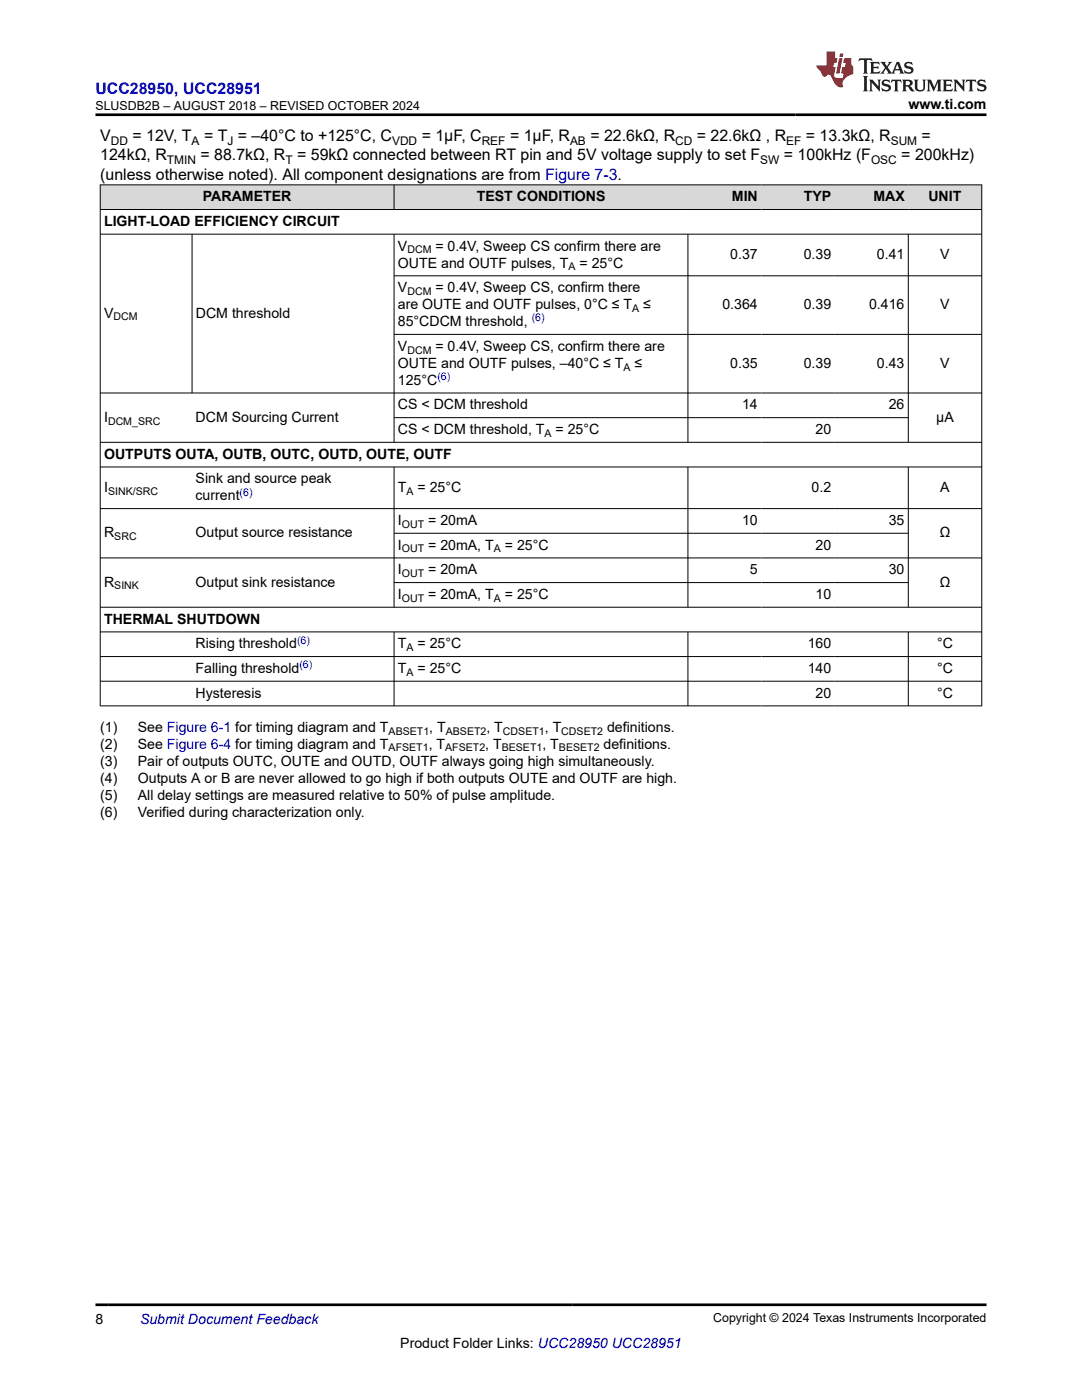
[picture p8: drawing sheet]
<svg xmlns="http://www.w3.org/2000/svg" width="216mm" height="279mm" viewBox="0 0 216 279" stroke-linecap="round" stroke-linejoin="round" font-family="sans-serif">
<defs><g id="words">
<text font-size="3.2" fill="#00f" x="19.1" y="18.7">UCC28950, UCC28951</text>
<g font-size="3.2">
<text x="20" y="28.2">V</text>
<text x="26.4" y="28.2">= 12V, T</text>
<text x="40.7" y="28.2">= T = –40°C to +125°C, C</text>
<text x="84.1" y="28.2">= 1µF, C</text>
<text x="101.8" y="28.2">= 1µF, R</text>
<text x="117.8" y="28.2">= 22.6kΩ, R</text>
<text x="139.1" y="28.2">= 22.6kΩ , R</text>
<text x="160.8" y="28.2">= 13.3kΩ, R</text>
<text x="183.9" y="28.2">=</text>
<text x="20" y="32">124kΩ, R</text>
<text x="20" y="35.8">(unless otherwise noted). All component designations are from Figure 7-3.</text>
<text x="40" y="32">= 88.7kΩ, R</text>
<text x="59.3" y="32">= 59kΩ connected between RT pin and 5V voltage supply to set F</text>
<text x="156.4" y="32">= 100kHz (F</text>
<text x="179.8" y="32">= 200kHz)</text>
</g>
<g font-size="2.8">
<text x="181.3" y="21.8">www.ti.com</text>
<text x="40.5" y="40.2">PARAMETER</text>
<text x="95.1" y="40.2">TEST CONDITIONS</text>
<text x="146" y="40.2">MIN</text>
<text x="160.4" y="40.2">TYP</text>
<text x="174.3" y="40.2">MAX</text>
<text x="185.2" y="40.2">UNIT</text>
<text x="20.8" y="45.1">LIGHT-LOAD EFFICIENCY CIRCUIT</text>
<text x="79.4" y="53.4">OUTE and OUTF pulses, T</text>
<text x="79.4" y="50">V</text>
<text x="86.9" y="50">= 0.4V, Sweep CS confirm there are</text>
<text x="115.6" y="53.4">= 25°C</text>
<text x="145.7" y="51.7">0.37</text>
<text x="160.4" y="51.7">0.39</text>
<text x="175" y="51.7">0.41</text>
<text x="187.6" y="51.7">V</text>
<text x="79.4" y="58.3">V</text>
<text x="86.9" y="58.3">= 0.4V, Sweep CS, confirm there</text>
<text x="20.8" y="63.4">V</text>
<text x="39.1" y="63.4">DCM threshold</text>
<text x="79.4" y="61.7">are OUTE and OUTF pulses, 0°C ≤ T</text>
<text x="79.4" y="65.1">85°CDCM threshold,</text>
<text x="128.3" y="61.7">≤</text>
<text x="144.2" y="61.7">0.364</text>
<text x="160.4" y="61.7">0.39</text>
<text x="173.4" y="61.7">0.416</text>
<text x="187.6" y="61.7">V</text>
<text x="79.4" y="70">V</text>
<text x="86.9" y="70">= 0.4V, Sweep CS, confirm there are</text>
<text x="79.4" y="73.4">OUTE and OUTF pulses, –40°C ≤ T</text>
<text x="79.4" y="76.8">125°C</text>
<text x="126.6" y="73.4">≤</text>
<text x="145.7" y="73.4">0.35</text>
<text x="160.4" y="73.4">0.39</text>
<text x="175" y="73.4">0.43</text>
<text x="187.6" y="73.4">V</text>
<text x="79.4" y="81.7">CS &lt; DCM threshold</text>
<text x="148.1" y="81.7">14</text>
<text x="177.3" y="81.7">26</text>
<text x="20.8" y="84.2">I</text>
<text x="39" y="84.2">DCM Sourcing Current</text>
<text x="79.4" y="86.6">CS &lt; DCM threshold, T</text>
<text x="110.8" y="86.6">= 25°C</text>
<text x="162.7" y="86.6">20</text>
<text x="186.8" y="84.2">µA</text>
<text x="20.8" y="91.5">OUTPUTS OUTA, OUTB, OUTC, OUTD, OUTE, OUTF</text>
<text x="20.8" y="98.2">I</text>
<text x="39" y="96.5">Sink and source peak</text>
<text x="39" y="99.9">current</text>
<text x="79.4" y="98.2">T</text>
<text x="83.3" y="98.2">= 25°C</text>
<text x="162" y="98.2">0.2</text>
<text x="187.6" y="98.2">A</text>
<text x="20.8" y="107.2">R</text>
<text x="39" y="107.2">Output source resistance</text>
<text x="79.4" y="104.8">I</text>
<text x="85.4" y="104.8">= 20mA</text>
<text x="148.1" y="104.8">10</text>
<text x="177.3" y="104.8">35</text>
<text x="187.5" y="107.2">Ω</text>
<text x="79.4" y="109.7">I</text>
<text x="85.4" y="109.7">= 20mA, T</text>
<text x="100.7" y="109.7">= 25°C</text>
<text x="162.7" y="109.7">20</text>
<text x="20.8" y="117.1">R</text>
<text x="39" y="117.1">Output sink resistance</text>
<text x="79.4" y="114.6">I</text>
<text x="79.4" y="119.5">I</text>
<text x="85.4" y="114.6">= 20mA</text>
<text x="85.4" y="119.5">= 20mA, T</text>
<text x="100.7" y="119.5">= 25°C</text>
<text x="149.7" y="114.6">5</text>
<text x="162.7" y="119.5">10</text>
<text x="177.3" y="114.6">30</text>
<text x="187.5" y="117.1">Ω</text>
<text x="20.8" y="124.5">THERMAL SHUTDOWN</text>
<text x="39" y="129.4">Rising threshold</text>
<text x="79.4" y="129.4">T</text>
<text x="83.3" y="129.4">= 25°C</text>
<text x="161.2" y="129.4">160</text>
<text x="187" y="129.4">°C</text>
<text x="39" y="134.3">Falling threshold</text>
<text x="79.4" y="134.3">T</text>
<text x="83.3" y="134.3">= 25°C</text>
<text x="161.2" y="134.3">140</text>
<text x="187" y="134.3">°C</text>
<text x="39" y="139.2">Hysteresis</text>
<text x="162.7" y="139.2">20</text>
<text x="187" y="139.2">°C</text>
<text x="20" y="146">(1)</text>
<text x="20" y="149.4">(2)</text>
<text x="27.5" y="146">See Figure 6-1 for timing diagram and T</text>
<text x="27.5" y="149.4">See Figure 6-4 for timing diagram and T</text>
<text x="85.5" y="149.4">, T</text>
<text x="85.7" y="146">, T</text>
<text x="96.8" y="149.4">, T</text>
<text x="97.1" y="146">, T</text>
<text x="108.2" y="149.4">, T</text>
<text x="108.7" y="146">, T</text>
<text x="120.4" y="149.4">definitions.</text>
<text x="121.1" y="146">definitions.</text>
<text x="20" y="152.8">(3)</text>
<text x="27.5" y="152.8">Pair of outputs OUTC, OUTE and OUTD, OUTF always going high simultaneously.</text>
<text x="20" y="156.2">(4)</text>
<text x="20" y="159.6">(5)</text>
<text x="27.5" y="156.2">Outputs A or B are never allowed to go high if both outputs OUTE and OUTF are high.</text>
<text x="27.5" y="159.6">All delay settings are measured relative to 50% of pulse amplitude.</text>
<text x="20" y="163">(6)</text>
<text x="27.5" y="163">Verified during characterization only.</text>
<text x="19.1" y="264.2">8</text>
<text x="79.9" y="269">Product Folder Links: UCC28950 UCC28951</text>
</g>
<text font-size="2.8" fill="#00f" x="27.9" y="264.2">Submit Document Feedback</text>
<g font-size="2.5">
<text x="19.1" y="21.9">SLUSDB2B – AUGUST 2018 – REVISED OCTOBER 2024</text>
<text x="142.3" y="263.9">Copyright © 2024 Texas Instruments Incorporated</text>
</g>
<g font-size="2.4">
<text x="22.1" y="28.9">DD</text>
<text x="38.2" y="28.9">A</text>
<text x="45.4" y="28.9">J</text>
<text x="78.2" y="28.9">VDD</text>
<text x="96.1" y="28.9">REF</text>
<text x="113.7" y="28.9">AB</text>
<text x="134.7" y="28.9">CD</text>
<text x="156.9" y="28.9">EF</text>
<text x="177.7" y="28.9">SUM</text>
<text x="33.3" y="32.7">TMIN</text>
<text x="56.9" y="32.7">T</text>
<text x="151.7" y="32.7">SW</text>
<text x="173.8" y="32.7">OSC</text>
</g>
<g font-size="2.1">
<text x="81.3" y="50.6">DCM</text>
<text x="113.4" y="54">A</text>
<text x="81.3" y="58.9">DCM</text>
<text x="22.6" y="64">DCM</text>
<text x="126.2" y="62.3">A</text>
<text x="81.3" y="70.6">DCM</text>
<text x="124.4" y="74">A</text>
<text x="21.6" y="84.7">DCM_SRC</text>
<text x="108.7" y="87.2">A</text>
<text x="21.6" y="98.7">SINK/SRC</text>
<text x="81.1" y="98.7">A</text>
<text x="22.8" y="107.8">SRC</text>
<text x="80.2" y="105.3">OUT</text>
<text x="80.2" y="110.3">OUT</text>
<text x="98.5" y="110.3">A</text>
<text x="22.8" y="117.6">SINK</text>
<text x="80.2" y="115.2">OUT</text>
<text x="80.2" y="120.1">OUT</text>
<text x="98.5" y="120.1">A</text>
<text x="81.1" y="129.9">A</text>
<text x="81.1" y="134.9">A</text>
<text x="77.5" y="146.6">ABSET1</text>
<text x="77.5" y="150">AFSET1</text>
<text x="88.8" y="150">AFSET2</text>
<text x="88.9" y="146.6">ABSET2</text>
<text x="100.1" y="150">BESET1</text>
<text x="100.4" y="146.6">CDSET1</text>
<text x="111.5" y="150">BESET2</text>
<text x="112" y="146.6">CDSET2</text>
</g>
<g font-size="2.1" fill="#00f">
<text x="106.1" y="64.1">(6)</text>
<text x="87.3" y="75.8">(6)</text>
<text x="47.8" y="98.9">(6)</text>
<text x="59.3" y="128.4">(6)</text>
<text x="59.7" y="133.4">(6)</text>
</g>
</g></defs>
<g fill="#d8d8d8">
<path d="M20 36.9h175.9v4.9h-175.9z" fill-rule="evenodd"/>
<path d="M20.1 37h58.5v4.8h-58.5z" fill-rule="evenodd"/>
<path d="M78.7 37h58.6v4.8h-58.6z" fill-rule="evenodd"/>
<path d="M137.3 37h14.6v4.8h-14.6z" fill-rule="evenodd"/>
<path d="M151.9 37h14.7v4.8h-14.7z" fill-rule="evenodd"/>
<path d="M166.6 37h14.6v4.8h-14.6z" fill-rule="evenodd"/>
<path d="M181.2 37h14.6v4.8h-14.6z" fill-rule="evenodd"/>
</g>
<g fill="none" stroke="#000" stroke-width=".2">
<path d="M19.9 36.9h176.1M20 36.8v104.1M78.6 36.8v5.1M195.9 36.8v104.1M19.9 41.8h176.1M19.9 46.7h176.1M38.3 46.7v31.8M78.6 46.7v41.6M78.6 55h117.4M137.3 46.7v41.6M181.2 46.7v41.6M19.9 78.4h176.1"/>
<path d="M78.6 66.7h117.4M19.9 88.3h176.1M19.9 93.2h176.1M78.6 93.2v28M78.6 83.4h102.7M137.3 93.2v28M181.2 93.2v28M19.9 101.5h176.1M19.9 111.3h176.1M78.6 106.4h102.7M78.6 116.3h102.7M19.9 121.2h176.1"/>
<path d="M19.9 126.1h176.1M19.9 131h176.1M19.9 136h176.1M78.6 126.1v14.8M137.3 126.1v14.8M181.2 126.1v14.8M19.9 140.9h176.1"/>
</g>
<path d="M171.5 11.6l-.2 .6 .5-.2h.6v.1v2.2l-.2 .4h1l-.2-.4v-2.2v-.1h.5l.6 .2-.2-.6zM173.6 12.4l.2 .3v1.6l-.2 .4h1.9l.1-.6a1.08 1.08 0 0 1-1.3 .2v-.7h.6l.4 .2v-.7l-.4 .2h-.6v-.5l.2-.2a1 1 0 0 1 1 .3l-.1-.5zM175.7 12.4l.9 1.1-1 1.2h.9l-.2-.2 .5-.8 .4 .8-.2 .2h1.6l-.2-.2 .2-.5h.9l.1 .5-.1 .2h.9l-.2-.4-.8-1.9h-.5l-.9 2.1-.9-1.1 .9-1h-.8l.2 .2-.4 .6-.4-.6 .2-.2zM179 12.8l.4 1h-.7zM180.7 12.5a.65 .65 0 0 0-.2 .7 .65 .65 0 0 0 .6 .5l.6 .1 .1 .3a.79 .79 0 0 1-.7 .4 .79 .79 0 0 1-.7-.5l.1 .7 .2-.1a.93 .93 0 0 0 1.1 0 .93 .93 0 0 0 .4-.9 1.46 1.46 0 0 0-1.2-.6l-.1-.3a1.09 1.09 0 0 1 1.2 .2l-.2-.6-.1 .1-.5-.2zM172.2 15.2l.2 .4v2.2l-.2 .4h1l-.2-.4v-2.2l.2-.4zM173.4 15.9l.2 .4v1.5l-.2 .4h.8l-.3-.4 .1-1.3 1.6 1.8v-2l.2-.4h-.7l.1 .2 .1 1.1-1.2-1.3zM176.2 16a.65 .65 0 0 0-.2 .8 .65 .65 0 0 0 .6 .4l.6 .2 .1 .2a.79 .79 0 0 1-.7 .4 .79 .79 0 0 1-.7-.5l.1 .7 .2-.1a.93 .93 0 0 0 1.1 .1 .93 .93 0 0 0 .4-1 1.46 1.46 0 0 0-1.2-.5l-.1-.4a1.09 1.09 0 0 1 1.2 .2l-.1-.6-.2 .1-.5-.1zM177.9 15.9l-.1 .6a.63 .63 0 0 1 .8-.3v1.6l-.3 .4h1l-.2-.4v-1.6a.66 .66 0 0 1 .8 .3l-.1-.6zM180 15.9l.2 .4v1.5l-.2 .4h1l-.2-.2-.1-.7h.5l.1 .2a.79 .79 0 0 0 1.2 .6l-1-.9a.61 .61 0 0 0 .6-.6 .61 .61 0 0 0-.5-.7zM180.8 16.2h.1a.47 .47 0 0 1 .5 .1 .47 .47 0 0 1 .1 .5l-.1 .1-.7 .1zM182.3 15.9l.2 .2a2.27 2.27 0 0 0 .4 2 1.04 1.04 0 0 0 1.7-.7v-1.3l.2-.2h-.8l.2 .4v1.1a.6 .6 0 0 1-.6 .6 .6 .6 0 0 1-.6-.6v-1.1l.3-.4zM184.9 15.9l.2 .4v1.5l-.2 .4h.8l-.3-.4v-1.4l.9 1.9 .9-1.9v1.4l-.3 .4h1l-.2-.4v-1.5l.2-.4h-.8l-.7 1.5-.6-1.5zM188.1 15.9l.2 .4v1.5l-.2 .4h1.9l.1-.6a1.09 1.09 0 0 1-1.3 .2v-.7h.6l.4 .2v-.6l-.4 .2h-.6v-.6l.2-.1a1.01 1.01 0 0 1 1 .3l-.1-.6zM190.2 15.9l.3 .4v1.5l-.3 .4h.8l-.2-.4v-1.3l1.6 1.8v-2l.2-.4h-.7l.2 .2v1.1l-1.2-1.3zM192.8 15.9l-.1 .6a.63 .63 0 0 1 .8-.3v1.6l-.3 .4h1l-.2-.4v-1.6a.66 .66 0 0 1 .8 .3l-.1-.6zM195.2 16a.65 .65 0 0 0-.2 .8 .65 .65 0 0 0 .6 .4l.6 .2 .2 .2a.79 .79 0 0 1-.7 .4 .79 .79 0 0 1-.7-.5l.1 .7 .2-.1a.93 .93 0 0 0 1 .1 .93 .93 0 0 0 .5-1 1.46 1.46 0 0 0-1.3-.5v-.4a1.09 1.09 0 0 1 1.2 .2l-.2-.6-.2 .1-.5-.1z" fill="#231f20"/>
<path d="M164.9 10.3v2.7h-2l.1 .4 .8 1a.95 .95 0 0 0 1 .9 .59 .59 0 0 1 .5-.4 .59 .59 0 0 1 .5 .3l.4 .8a1.59 1.59 0 0 0 2.1 1.4 1.61 1.61 0 0 1 1-2.3l1-.3-.1-1.5a1.59 1.59 0 0 1-.3-1.7h-1.5l-.2 .9h.6l-.2 .9h-.5l-.2 .9v.3l.4 .1-.1 .9h-.7a.73 .73 0 0 1-1-.7l.3-1.5h-.5l.1-.9h.5l.2-.9h-.5v-1.3zM167.4 11.6l-.6 3.1h.7l.6-3.1zM167.6 10.7l-.1 .6h.7l.1-.6z" fill="#ed1c24"/>
<path d="M19.1 22.9h177.8M19.1 260.4h177.8" fill="none" stroke="#000" stroke-width=".53"/>
<use href="#words"/>
</svg>
